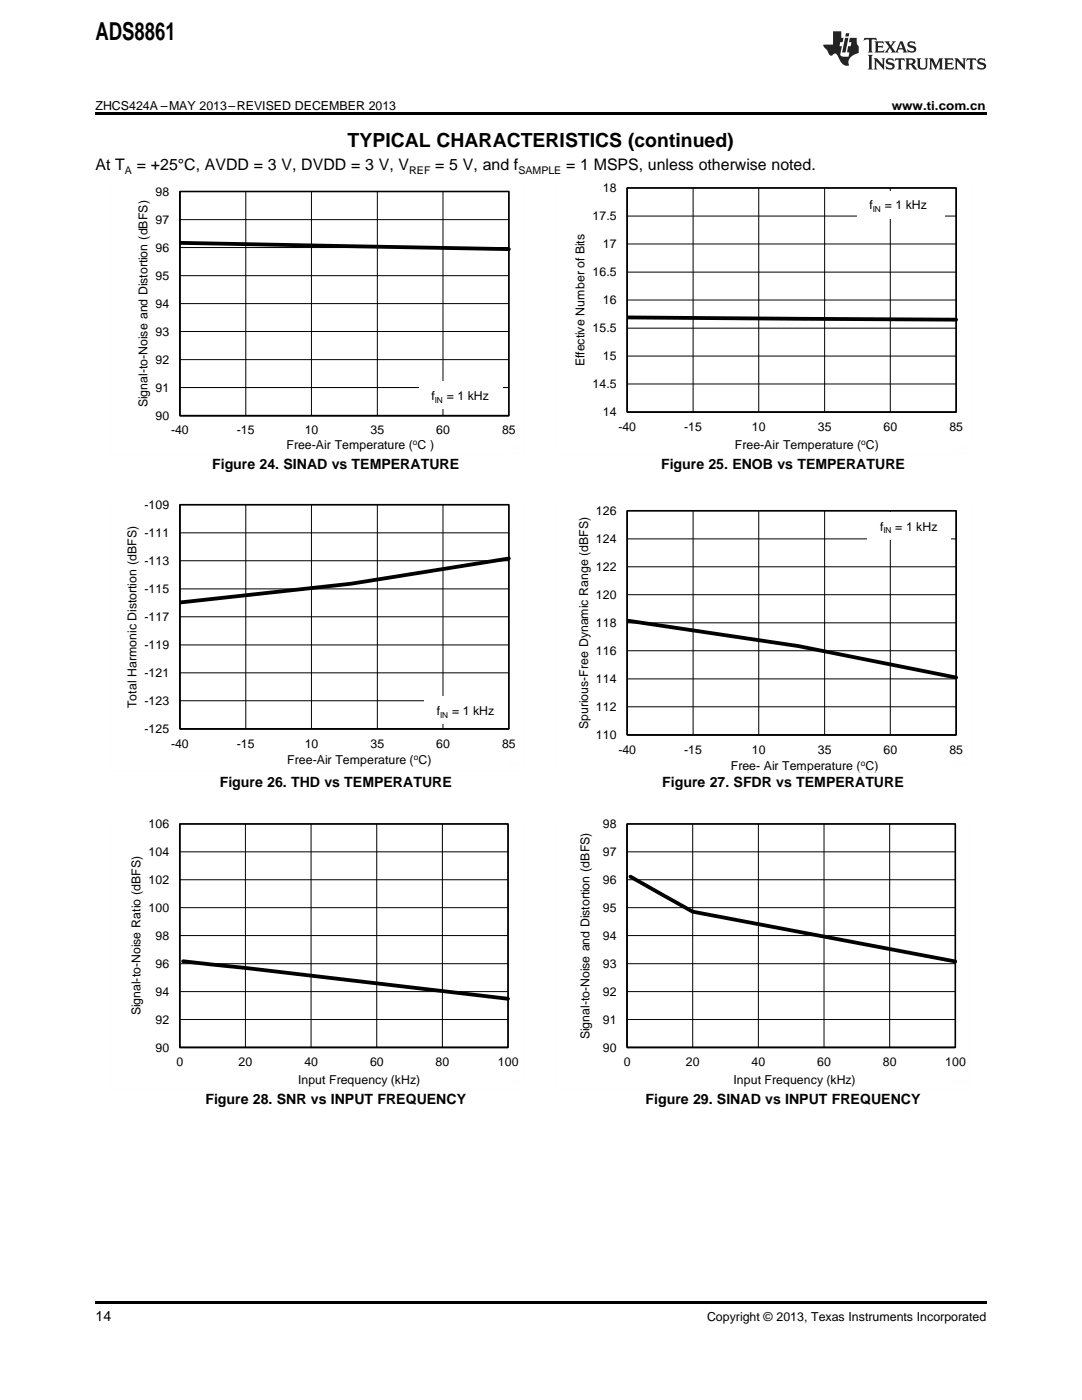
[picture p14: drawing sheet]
<svg xmlns="http://www.w3.org/2000/svg" width="216mm" height="279mm" viewBox="0 0 216 279" stroke-linecap="round" stroke-linejoin="round" font-family="sans-serif">
<defs><g id="words">
<text font-size="4.9" x="19" y="7.9">ADS8861</text>
<text font-size="3.9" x="69.4" y="29.3">TYPICAL CHARACTERISTICS (continued)</text>
<g font-size="3.2">
<text x="19" y="34">At T</text>
<text x="27.3" y="34">= +25°C, AVDD = 3 V, DVDD = 3 V, V</text>
<text x="86.9" y="34">= 5 V, and f</text>
<text x="113" y="34">= 1 MSPS, unless otherwise noted.</text>
</g>
<g font-size="2.8">
<text x="42.3" y="93.6">Figure 24. SINAD vs TEMPERATURE</text>
<text x="131.9" y="93.6">Figure 25. ENOB vs TEMPERATURE</text>
<text x="43.9" y="157.1">Figure 26. THD vs TEMPERATURE</text>
<text x="132.2" y="157.1">Figure 27. SFDR vs TEMPERATURE</text>
<text x="41" y="220.3">Figure 28. SNR vs INPUT FREQUENCY</text>
<text x="128.8" y="220.3">Figure 29. SINAD vs INPUT FREQUENCY</text>
<text x="19" y="263.6">14</text>
</g>
<g font-size="2.5">
<text x="19" y="21.9">ZHCS424A –MAY 2013–REVISED DECEMBER 2013</text>
<text x="177.9" y="21.9">www.ti.com.cn</text>
<text x="31" y="39">98</text>
<text x="120.3" y="38.3">18</text>
<text x="173.5" y="41.8">f</text>
<text x="176.5" y="41.8">= 1 kHz</text>
<text x="31" y="44.6">97</text>
<text x="118.2" y="43.9">17.5</text>
<text x="31" y="50.2">96</text>
<text x="120.3" y="49.5">17</text>
<text x="31" y="55.8">95</text>
<text x="118.2" y="55.1">16.5</text>
<text x="31" y="61.4">94</text>
<text x="120.3" y="60.7">16</text>
<text x="31" y="67">93</text>
<text x="118.2" y="66.3">15.5</text>
<text x="120.3" y="71.9">15</text>
<text x="31" y="72.6">92</text>
<text x="116.7" y="73.1" transform="rotate(-90 116.7 73.1)">Effective Number of Bits</text>
<text x="118.2" y="77.4">14.5</text>
<text x="29.5" y="81.3" transform="rotate(-90 29.5 81.3)">Signal-to-Noise and Distortion (dBFS)</text>
<text x="31" y="83.7">90</text>
<text x="31" y="78.2">91</text>
<text x="86.1" y="79.8">f</text>
<text x="89.1" y="79.8">= 1 kHz</text>
<text x="120.3" y="83">14</text>
<text x="34.1" y="86.7">-40</text>
<text x="47.3" y="86.7">-15</text>
<text x="57.2" y="89.6">Free-Air Temperature ( C )</text>
<text x="60.8" y="86.7">10</text>
<text x="73.9" y="86.7">35</text>
<text x="87" y="86.7">60</text>
<text x="100.2" y="86.7">85</text>
<text x="123.4" y="86">-40</text>
<text x="136.5" y="86">-15</text>
<text x="146.6" y="89.6">Free-Air Temperature ( C)</text>
<text x="150" y="86">10</text>
<text x="163.2" y="86">35</text>
<text x="176.3" y="86">60</text>
<text x="189.4" y="86">85</text>
<text x="28.9" y="101.5">-109</text>
<text x="28.9" y="107.1">-111</text>
<text x="118.9" y="102.7">126</text>
<text x="175.6" y="105.9">f</text>
<text x="178.7" y="105.9">= 1 kHz</text>
<text x="28.9" y="112.7">-113</text>
<text x="118.9" y="113.9">122</text>
<text x="118.9" y="108.3">124</text>
<text x="28.9" y="118.3">-115</text>
<text x="118.9" y="119.5">120</text>
<text x="28.9" y="123.9">-117</text>
<text x="118.9" y="125.1">118</text>
<text x="28.9" y="129.5">-119</text>
<text x="118.9" y="130.7">116</text>
<text x="28.9" y="135.1">-121</text>
<text x="118.9" y="136.3">114</text>
<text x="27.3" y="141.3" transform="rotate(-90 27.3 141.3)">Total Harmonic Distortion (dBFS)</text>
<text x="28.9" y="140.7">-123</text>
<text x="87.2" y="142.6">f</text>
<text x="90.2" y="142.6">= 1 kHz</text>
<text x="118.9" y="141.9">112</text>
<text x="28.9" y="146.3">-125</text>
<text x="34.1" y="149.2">-40</text>
<text x="47.3" y="149.2">-15</text>
<text x="60.8" y="149.2">10</text>
<text x="73.9" y="149.2">35</text>
<text x="87" y="149.2">60</text>
<text x="100.2" y="149.2">85</text>
<text x="117.3" y="145.5" transform="rotate(-90 117.3 145.5)">Spurious-Free Dynamic Range (dBFS)</text>
<text x="118.9" y="147.5">110</text>
<text x="57.3" y="152.5">Free-Air Temperature ( C)</text>
<text x="123.4" y="150.4">-40</text>
<text x="136.5" y="150.4">-15</text>
<text x="145.8" y="153.7">Free- Air Temperature ( C)</text>
<text x="150" y="150.4">10</text>
<text x="163.2" y="150.4">35</text>
<text x="176.3" y="150.4">60</text>
<text x="189.4" y="150.4">85</text>
<text x="29.6" y="165.2">106</text>
<text x="120.3" y="165.2">98</text>
<text x="29.6" y="170.8">104</text>
<text x="120.3" y="170.8">97</text>
<text x="29.6" y="176.4">102</text>
<text x="120.3" y="176.4">96</text>
<text x="29.6" y="182">100</text>
<text x="120.3" y="182">95</text>
<text x="31" y="187.5">98</text>
<text x="120.3" y="187.5">94</text>
<text x="31" y="193.1">96</text>
<text x="120.3" y="193.1">93</text>
<text x="28.1" y="202.7" transform="rotate(-90 28.1 202.7)">Signal-to-Noise Ratio (dBFS)</text>
<text x="31" y="198.7">94</text>
<text x="120.3" y="198.7">92</text>
<text x="31" y="209.8">90</text>
<text x="31" y="204.3">92</text>
<text x="117.6" y="207.4" transform="rotate(-90 117.6 207.4)">Signal-to-Noise and Distortion (dBFS)</text>
<text x="120.3" y="209.8">90</text>
<text x="120.3" y="204.3">91</text>
<text x="35.2" y="212.8">0</text>
<text x="47.6" y="212.8">20</text>
<text x="60.7" y="212.8">40</text>
<text x="73.8" y="212.8">60</text>
<text x="86.9" y="212.8">80</text>
<text x="99.3" y="212.8">100</text>
<text x="124.5" y="212.8">0</text>
<text x="136.9" y="212.8">20</text>
<text x="150" y="212.8">40</text>
<text x="163.1" y="212.8">60</text>
<text x="176.2" y="212.8">80</text>
<text x="188.6" y="212.8">100</text>
<text x="59.5" y="216.4">Input Frequency (kHz)</text>
<text x="146.4" y="216.4">Input Frequency (kHz)</text>
<text x="141.1" y="263.6">Copyright © 2013, Texas Instruments Incorporated</text>
</g>
<g font-size="2.1">
<text x="24.9" y="34.6">A</text>
<text x="81.7" y="34.6">REF</text>
<text x="103.4" y="34.6">SAMPLE</text>
</g>
<g font-size="1.6">
<text x="174.2" y="42.4">IN</text>
<text x="86.8" y="80.4">IN</text>
<text x="82.4" y="88.9">o</text>
<text x="171.9" y="88.9">o</text>
<text x="176.3" y="106.5">IN</text>
<text x="87.8" y="143.2">IN</text>
<text x="82.6" y="151.7">o</text>
<text x="171.8" y="152.9">o</text>
</g>
</g></defs>
<path d="M19 259.7h177.8v.5h-177.8z" fill="#000"/>
<g fill="#fff">
<path d="M66.9 222.1h.3v.7h-.3z"/>
<path d="M156.1 222.1h.4v.7h-.4z"/>
</g>
<g fill="none" stroke="#000" stroke-width=".2">
<path d="M35.9 175.6h65.5M35.9 170h65.5M35.9 164.4h65.5v44.6M49 164.4v44.6M62.1 164.4v44.6M75.2 164.4v44.6M88.3 164.4v44.6M125.1 175.6h65.5M125.1 170h65.5M125.1 164.4h65.5v44.6M138.2 164.4v44.6M151.3 164.4v44.6"/>
<path d="M164.4 164.4v44.6M177.5 164.4v44.6M35.9 197.9h65.5M35.9 192.3h65.5M35.9 186.7h65.5M35.9 181.1h65.5M125.1 197.9h65.5M125.1 192.3h65.5M125.1 186.7h65.5M125.1 181.1h65.5M35.9 203.5h65.5M125.1 203.5h65.5"/>
</g>
<path d="M35.9 164.4h65.5v44.6h-65.5zM35.9 164.4v44.6h65.5M125.1 164.4h65.5v44.6h-65.5zM125.1 164.4v44.6h65.5" fill="none" stroke="#000" stroke-width=".31"/>
<path d="M125.8 174.9l12.4 7 52.4 10M36.5 191.8l64.9 7.5" fill="none" stroke="#000" stroke-width=".76"/>
<path d="M21.9 163.3h82.5v54.1h-82.5zM111.1 163.3h82.5v54.1h-82.5z" fill="none" stroke="#fefefe" stroke-width=".2" stroke-dasharray=".4 .1" stroke-linecap="butt"/>
<g fill="#fff">
<path d="M66.9 158.9h.3v.7h-.3z"/>
<path d="M156.1 158.9h.4v.7h-.4z"/>
</g>
<path d="M125.2 118.7h65.6M125.2 113.1h65.6M125.2 107.5h65.6M125.2 101.9h65.6v44.8M138.3 101.9v44.8M151.4 101.9v44.8M164.5 101.9v44.8M177.6 101.9v44.8M125.2 135.5h65.6M125.2 129.9h65.6M125.2 124.3h65.6M125.2 141.1h65.6" fill="none" stroke="#000" stroke-width=".2"/>
<path d="M125.2 101.9h65.6v44.8h-65.6zM125.2 101.9v44.8h65.6" fill="none" stroke="#000" stroke-width=".31"/>
<path d="M125.2 123.9l34.1 5 31.5 6.3" fill="none" stroke="#000" stroke-width=".76"/>
<path d="M111.1 99.8h82.7v54.2h-82.7z" fill="none" stroke="#fefefe" stroke-width=".2" stroke-dasharray=".4 .1" stroke-linecap="butt"/>
<path d="M173.1 102.3h16.7v5.4h-16.7z" fill-rule="evenodd" fill="#fff"/>
<path d="M35.9 117.5h65.6M35.9 111.9h65.6M35.9 106.3h65.6M35.9 100.7h65.6v44.8M49 100.7v44.8M62.1 100.7v44.8M75.3 100.7v44.8M88.4 100.7v44.8M35.9 139.8h65.6M35.9 134.3h65.6M35.9 128.7h65.6M35.9 123.1h65.6" fill="none" stroke="#000" stroke-width=".2"/>
<path d="M35.9 100.7h65.6v44.8h-65.6zM35.9 100.7v44.8h65.6" fill="none" stroke="#000" stroke-width=".31"/>
<path d="M101.5 111.5l-31.5 5-34.1 3.7" fill="none" stroke="#000" stroke-width=".76"/>
<path d="M21.9 99.6h82.6v54.3h-82.6z" fill="none" stroke="#fefefe" stroke-width=".2" stroke-dasharray=".4 .1" stroke-linecap="butt"/>
<path d="M84.6 139h16.7v5.5h-16.7z" fill-rule="evenodd" fill="#fff"/>
<g fill="#fff">
<path d="M66.9 95.3h.3v.7h-.3z"/>
<path d="M156.1 95.3h.4v.7h-.4z"/>
</g>
<path d="M35.9 38.2h65.6v44.8M49 38.2v44.8M62.1 38.2v44.8M75.3 38.2v44.8M88.4 38.2v44.8M35.9 55h65.6M35.9 49.4h65.6M35.9 43.8h65.6M35.9 77.3h65.6M35.9 71.8h65.6M35.9 66.2h65.6M35.9 60.6h65.6" fill="none" stroke="#000" stroke-width=".2"/>
<path d="M35.9 38.2h65.6v44.8h-65.6zM35.9 38.2v44.8h65.6" fill="none" stroke="#000" stroke-width=".31"/>
<path d="M35.9 48.5l65.6 1.2" fill="none" stroke="#000" stroke-width=".76"/>
<path d="M21.9 36.4h82.6v54.2h-82.6z" fill="none" stroke="#fefefe" stroke-width=".2" stroke-dasharray=".4 .1" stroke-linecap="butt"/>
<path d="M83.5 76.2h16.7v5.4h-16.7z" fill-rule="evenodd" fill="#fff"/>
<path d="M125.2 37.5h65.6v44.7M138.3 37.5v44.7M151.4 37.5v44.7M164.5 37.5v44.7M177.6 37.5v44.7M125.2 59.9h65.6M125.2 54.3h65.6M125.2 48.7h65.6M125.2 43.1h65.6M125.2 76.6h65.6M125.2 71.1h65.6M125.2 65.5h65.6" fill="none" stroke="#000" stroke-width=".2"/>
<path d="M125.2 37.5h65.6v44.7h-65.6zM125.2 37.5v44.7h65.6" fill="none" stroke="#000" stroke-width=".31"/>
<path d="M125.2 63.4l65.6 .4" fill="none" stroke="#000" stroke-width=".76"/>
<path d="M111.1 36.4h82.7v54.2h-82.7z" fill="none" stroke="#fefefe" stroke-width=".2" stroke-dasharray=".4 .1" stroke-linecap="butt"/>
<path d="M170.9 38.2h17.5v5.4h-17.5z" fill-rule="evenodd" fill="#fff"/>
<path d="M19 22.5h177.8v.5h-177.8z" fill="#000"/>
<g fill="#231f20">
<path d="M172.5 7.6l-.1 .5 .4-.2h.6v.1v2.1l-.2 .4h.9l-.2-.4v-2.1l.1-.1h.5l.5 .2-.2-.5zM174.5 8.3l.2 .3v1.5l-.2 .4h1.8l.2-.6a1.04 1.04 0 0 1-1.3 .2v-.7h.6l.3 .2v-.6l-.3 .2h-.6v-.6l.8-.1 .4 .3-.2-.5zM176.5 8.3l.9 1.1-.9 1.1h.8l-.2-.2 .4-.7 .5 .7-.2 .2h1.5l-.2-.2 .2-.4h.9l.1 .4-.2 .2h1l-.3-.3-.7-1.9h-.5l-.9 2-.8-1 .9-1h-.8l.1 .3-.4 .5-.3-.6 .1-.2zM179.7 8.6l.4 1h-.7zM181.3 8.4a.63 .63 0 0 0-.2 .7 .63 .63 0 0 0 .6 .4l.6 .2 .1 .2a.75 .75 0 0 1-.7 .4 .75 .75 0 0 1-.6-.5l.1 .7 .1-.1a1.11 1.11 0 0 0 1.5-.6 1.13 1.13 0 0 0-1.2-.8l-.1-.4a1.04 1.04 0 0 1 1.2 .2l-.2-.5-.2 .1-.4-.2zM173.2 10.9l.2 .4v2.2l-.2 .4h1l-.3-.4v-2.2l.3-.4zM174.3 11.6l.3 .4v1.5l-.3 .4h.8l-.2-.4v-1.3l1.5 1.7v-1.9l.2-.4h-.7l.2 .4v.9l-1.1-1.3zM177 11.8a.62 .62 0 0 0-.2 .7 .62 .62 0 0 0 .6 .4l.6 .1 .1 .3a.76 .76 0 0 1-.7 .3 .76 .76 0 0 1-.7-.4l.2 .7 .1-.1a1.11 1.11 0 0 0 1.5-.6 1.13 1.13 0 0 0-1.2-.8l-.1-.4a1.04 1.04 0 0 1 1.2 .2l-.2-.6-.2 .1-.5-.1zM178.7 11.6l-.2 .6a.61 .61 0 0 1 .8-.3v1.6l-.2 .4h.9l-.2-.4v-1.6a.63 .63 0 0 1 .7 .3l-.1-.6zM180.6 11.6l.3 .4v1.5l-.3 .4h1l-.2-.2-.1-.8 .6 .2a.76 .76 0 0 0 1.2 .7l-1-1a.58 .58 0 0 0 .6-.5 .58 .58 0 0 0-.5-.6zM181.4 11.9h.1a.45 .45 0 0 1 .5 .1 .45 .45 0 0 1 .1 .5l-.8 .2zM182.9 11.6l.2 .2a2.17 2.17 0 0 0 .3 1.9 .99 .99 0 0 0 1.6-.6v-1.1l.2-.4h-.7l.2 .2a1.92 1.92 0 0 1-.2 1.8 .6 .6 0 0 1-.9-.5v-1.1l.2-.4zM185.4 11.6l.2 .4v1.5l-.2 .4h.7l-.2-.4v-1.4l.8 1.8 .8-1.8v1.4l-.2 .4h.9l-.2-.4v-1.5l.2-.4h-.8l-.6 1.5-.6-1.5zM188.4 11.6l.2 .4v1.5l-.2 .4h1.8l.1-.6a1.04 1.04 0 0 1-1.2 .1v-.6h.5l.4 .2v-.6l-.4 .2h-.5v-.7h.8l.3 .3-.1-.6zM190.5 11.6l.2 .4v1.5l-.2 .4h.7l-.2-.4v-1.3l1.5 1.7v-1.9l.2-.4h-.7l.2 .4v.9l-1.1-1.3zM192.9 11.6l-.1 .6a.61 .61 0 0 1 .7-.3l.1 1.6-.3 .4h1l-.3-.4 .1-1.6a.63 .63 0 0 1 .7 .3l-.1-.6zM195.2 11.8a.62 .62 0 0 0-.2 .7 .62 .62 0 0 0 .6 .4l.6 .1 .1 .3a.76 .76 0 0 1-.7 .3 .76 .76 0 0 1-.6-.4l.1 .7 .1-.1a1.11 1.11 0 0 0 1.6-.6 1.13 1.13 0 0 0-1.3-.8l-.1-.4a1.04 1.04 0 0 1 1.2 .2l-.1-.6-.2 .1-.5-.1z"/>
<path d="M166.2 6.3v2.6h-1.9v.4l.8 .9a.91 .91 0 0 0 1 .8 .56 .56 0 0 1 .5-.3 .56 .56 0 0 1 .5 .3l.4 .8a1.53 1.53 0 0 0 1.9 1.2 1.54 1.54 0 0 1 1-2.1l.9-.3v-1.4a1.52 1.52 0 0 1-.4-1.6h-1.3l-.2 .8h.5l-.2 .8h-.5l-.1 1v.2l.4 .1-.2 .8a1.93 1.93 0 0 1-1.6-.3l.3-1.8h-.5l.2-.8h.4l.2-.8h-.4v-1.3zM168.6 7.6l-.6 2.9h.7l.6-2.9zM168.8 6.6l-.1 .7h.6l.2-.7z"/>
</g>
<use href="#words"/>
</svg>
